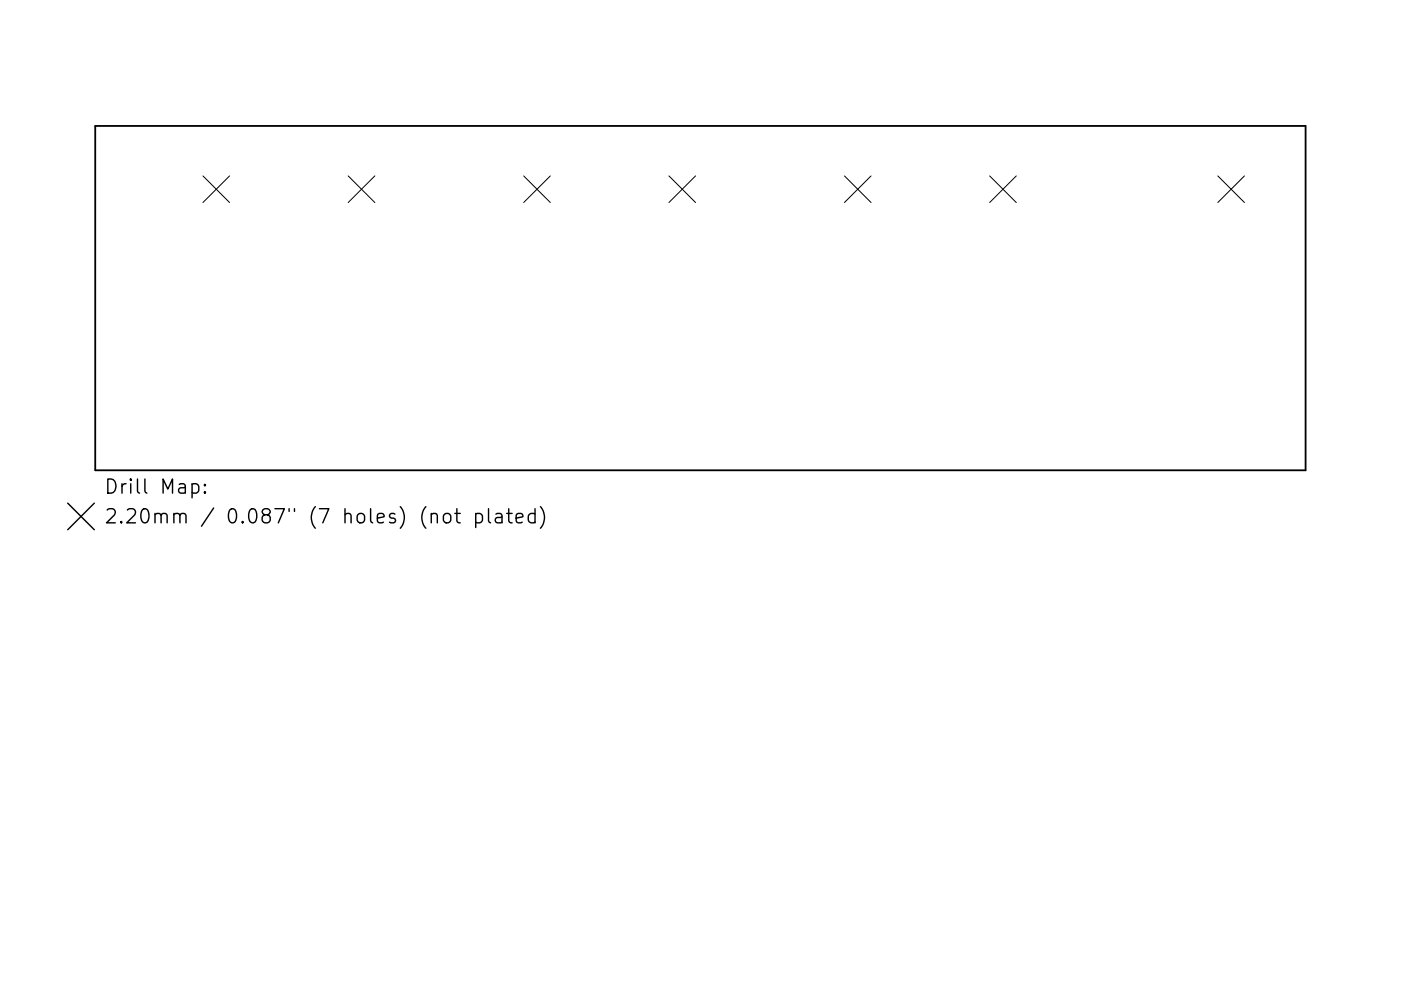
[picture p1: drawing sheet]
<svg xmlns="http://www.w3.org/2000/svg" width="297mm" height="210mm" viewBox="0 0 297 210" stroke-linecap="round" stroke-linejoin="round" font-family="sans-serif">
<defs><g id="words">
<g font-size="4.2">
<text x="22" y="104.8">Drill Map:</text>
<text x="22" y="111.1">2.20mm / 0.087&quot; (7 holes) (not plated)</text>
</g>
</g></defs>
<path d="M20.2 26.7h256.6v73.1h-256.6z" fill="none" stroke="#000" stroke-width=".38"/>
<g fill="none" stroke="#000" stroke-width=".21">
<path d="M43 37.3l5.7 5.7M48.7 37.3l-5.7 5.7M73.8 37.3l5.7 5.7M79.5 37.3l-5.7 5.7M111 37.3l5.7 5.7M116.7 37.3l-5.7 5.7M141.8 37.3l5.7 5.7M147.5 37.3l-5.7 5.7M179 37.3l5.7 5.7M184.7 37.3l-5.7 5.7M209.8 37.3l5.7 5.7M215.5 37.3l-5.7 5.7"/>
<path d="M258.2 37.3l5.6 5.7M263.8 37.3l-5.6 5.7"/>
</g>
<g fill="none" stroke="#000" stroke-width=".3">
<path d="M14.4 106.7l5.6 5.7M20 106.7l-5.6 5.7M40.7 102.8l.9-.2 .6 .6v.9l-.3 .4-.3 .1-.9-.1M43.4 104.3l.2 .2-.2 .1-.1-.1 .1-.2v.3M43.4 102.8l.2 .1-.2 .2-.1-.2 .1-.1v.3M94.1 109.2a.81 .81 0 0 1 .9-.3 .81 .81 0 0 1 .6 .6v.9a.81 .81 0 0 1-.8 .6 .81 .81 0 0 1-.8-.6v-.9zM96.4 108.9h1.2M96.9 107.9v2.6l.1 .3 .6 .1M100.9 109.1l.8-.2 .6 .6v.9l-.3 .4-.3 .1-.8-.1M100.9 108.9v3M103.6 107.9v2.6l.4 .4M105.1 109.1l.3-.2 .9 .2 .1 .3v1.5"/>
<path d="M106.4 109.6l-1 .2a.59 .59 0 0 0-.4 .6 .59 .59 0 0 0 .4 .5l1-.1M107.4 108.9h1.2M107.9 107.9v2.6l.1 .3 .6 .1M109.4 109.9l1.5-.3-.2-.5-.8-.2-.5 .5v1.1l.2 .3 .3 .1 .8-.1M113.4 109.1l-.8-.2-.6 .6v.9l.3 .4 .3 .1 .8-.1M113.4 107.9v3M114.6 107.5a3.4 3.4 0 0 1 0 4.6"/>
</g>
<use href="#words"/>
</svg>
